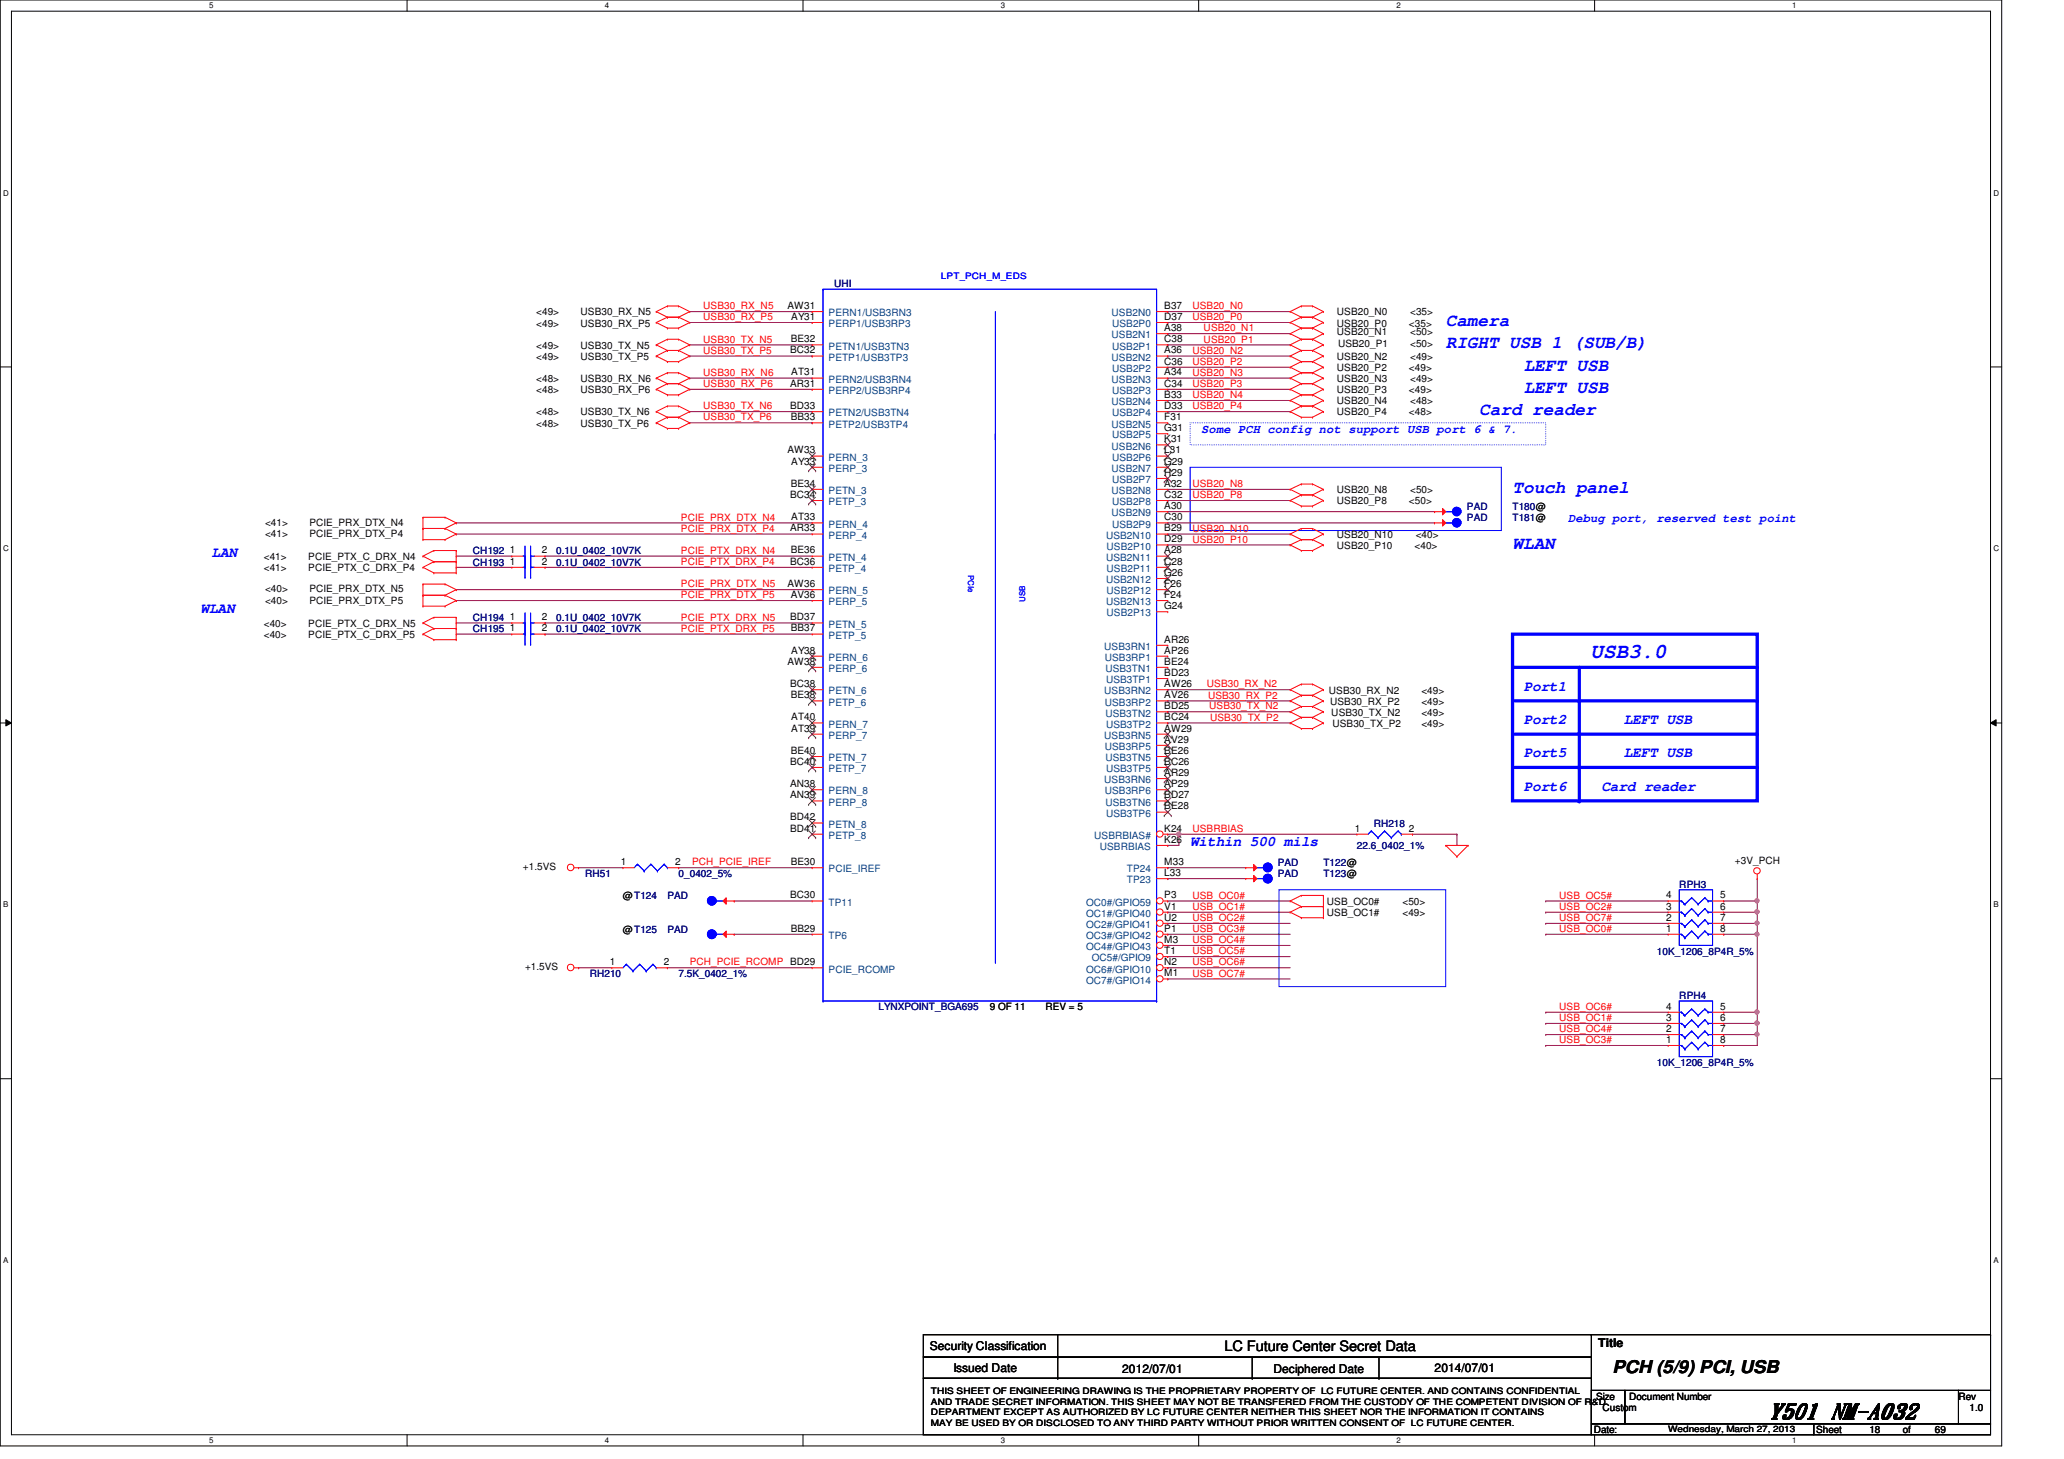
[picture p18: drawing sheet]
<svg xmlns="http://www.w3.org/2000/svg" width="297mm" height="210mm" viewBox="0 0 297 210" stroke-linecap="round" stroke-linejoin="round" font-family="sans-serif">
<defs><g id="words">
<text font-size="3" fill="#00f" x="228.9" y="94.6">USB3.0</text>
<text font-size="3" x="254.5" y="204">Y501 NM-A032</text>
<g font-size="2.5" fill="#00f">
<text x="208.1" y="46.9">Camera</text>
<text x="208.1" y="50.1">RIGHT USB 1 (SUB/B)</text>
<text x="219.3" y="53.3">LEFT USB</text>
<text x="212.9" y="59.7">Card reader</text>
<text x="219.3" y="56.5">LEFT USB</text>
<text x="217.7" y="71">Touch panel</text>
<text x="217.7" y="79">WLAN</text>
</g>
<text font-size="2.5" x="232.1" y="197.6">PCH (5/9) PCI, USB</text>
<g font-size="2.1" fill="#00f">
<text x="30.4" y="80.1">LAN</text>
<text x="28.9" y="88.1">WLAN</text>
<text x="219.3" y="99.4">Port1</text>
<text x="219.3" y="104.1">Port2</text>
<text x="233.7" y="104.1">LEFT USB</text>
<text x="219.3" y="109">Port5</text>
<text x="219.3" y="113.7">Port6</text>
<text x="230.5" y="113.7">Card reader</text>
<text x="233.7" y="109">LEFT USB</text>
<text x="171.3" y="121.8">Within 500 mils</text>
</g>
<text font-size="2.1" x="176.2" y="194.4">LC Future Center Secret Data</text>
<g font-size="1.7" fill="#00f">
<text x="172.9" y="62.3">Some PCH config not support USB port 6 &amp; 7.</text>
<text x="225.7" y="75.1">Debug port, reserved test point</text>
</g>
<g font-size="1.7">
<text x="133.8" y="194.3">Security Classification</text>
<text x="137.2" y="197.3">Issued Date</text>
<text x="161.5" y="197.5">2012/07/01</text>
<text x="183.3" y="197.5">Deciphered Date</text>
<text x="206.5" y="197.3">2014/07/01</text>
<text x="230" y="193.8">Title</text>
</g>
<g font-size="1.4" fill="#000080">
<text x="120.1" y="41.4">UHI</text>
<text x="211.1" y="75">PAD</text>
<text x="211.1" y="73.4">PAD</text>
<text x="217.7" y="75">T181@</text>
<text x="217.7" y="73.4">T180@</text>
<text x="68.1" y="79.8">CH192</text>
<text x="68.1" y="81.4">CH193</text>
<text x="80" y="79.8">0.1U_0402_10V7K</text>
<text x="80" y="81.4">0.1U_0402_10V7K</text>
<text x="68.1" y="89.4">CH194</text>
<text x="80" y="89.4">0.1U_0402_10V7K</text>
<text x="68.1" y="91">CH195</text>
<text x="80" y="91">0.1U_0402_10V7K</text>
<text x="197.7" y="119">RH218</text>
<text x="183.9" y="124.6">PAD</text>
<text x="190.5" y="124.6">T122@</text>
<text x="195.3" y="122.2">22.6_0402_1%</text>
<text x="84.2" y="126.2">RH51</text>
<text x="96.1" y="129.4">PAD</text>
<text x="97.7" y="126.2">0_0402_5%</text>
<text x="183.9" y="126.2">PAD</text>
<text x="190.5" y="126.2">T123@</text>
<text x="241.7" y="127.8">RPH3</text>
<text x="96.1" y="134.2">PAD</text>
<text x="238.5" y="137.4">10K_1206_8P4R_5%</text>
<text x="84.9" y="140.6">RH210</text>
<text x="97.7" y="140.6">7.5K_0402_1%</text>
<text x="241.7" y="143.8">RPH4</text>
<text x="126.4" y="145.4">LYNXPOINT_BGA695</text>
<text x="238.5" y="153.4">10K_1206_8P4R_5%</text>
</g>
<g font-size="1.4">
<text x="77.2" y="45.4">&lt;49&gt;</text>
<text x="77.2" y="47">&lt;49&gt;</text>
<text x="83.6" y="45.4">USB30_RX_N5</text>
<text x="83.6" y="47">USB30_RX_P5</text>
<text x="113.3" y="44.4">AW31</text>
<text x="113.9" y="46">AY31</text>
<text x="167.6" y="47.6">A38</text>
<text x="167.6" y="46">D37</text>
<text x="167.6" y="44.4">B37</text>
<text x="192.4" y="45.4">USB20_N0</text>
<text x="192.4" y="47">USB20_P0</text>
<text x="202.8" y="47">&lt;35&gt;</text>
<text x="202.9" y="45.4">&lt;35&gt;</text>
<text x="77.2" y="51.8">&lt;49&gt;</text>
<text x="77.2" y="50.2">&lt;49&gt;</text>
<text x="83.6" y="51.8">USB30_TX_P5</text>
<text x="83.6" y="50.2">USB30_TX_N5</text>
<text x="113.7" y="50.8">BC32</text>
<text x="113.8" y="49.2">BE32</text>
<text x="167.6" y="52.5">C36</text>
<text x="167.6" y="50.8">A36</text>
<text x="167.6" y="49.2">C38</text>
<text x="192.4" y="51.8">USB20_N2</text>
<text x="192.4" y="53.4">USB20_P2</text>
<text x="192.4" y="48.3">USB20_N1</text>
<text x="192.6" y="49.9">USB20_P1</text>
<text x="202.8" y="53.4">&lt;49&gt;</text>
<text x="202.9" y="51.8">&lt;49&gt;</text>
<text x="202.9" y="49.9">&lt;50&gt;</text>
<text x="202.9" y="48.3">&lt;50&gt;</text>
<text x="77.2" y="56.6">&lt;48&gt;</text>
<text x="77.2" y="55">&lt;48&gt;</text>
<text x="77.2" y="59.8">&lt;48&gt;</text>
<text x="83.6" y="56.6">USB30_RX_P6</text>
<text x="83.6" y="55">USB30_RX_N6</text>
<text x="83.6" y="59.8">USB30_TX_N6</text>
<text x="113.7" y="55.6">AR31</text>
<text x="113.7" y="58.8">BD33</text>
<text x="113.9" y="54">AT31</text>
<text x="167.6" y="58.8">D33</text>
<text x="167.6" y="57.2">B33</text>
<text x="167.6" y="55.6">C34</text>
<text x="167.6" y="54">A34</text>
<text x="192.4" y="56.6">USB20_P3</text>
<text x="192.4" y="55">USB20_N3</text>
<text x="192.4" y="59.8">USB20_P4</text>
<text x="192.4" y="58.2">USB20_N4</text>
<text x="202.8" y="56.6">&lt;49&gt;</text>
<text x="202.8" y="59.8">&lt;48&gt;</text>
<text x="202.9" y="55">&lt;49&gt;</text>
<text x="202.9" y="58.2">&lt;48&gt;</text>
<text x="77.2" y="61.4">&lt;48&gt;</text>
<text x="83.6" y="61.4">USB30_TX_P6</text>
<text x="113.3" y="65.2">AW33</text>
<text x="113.8" y="60.5">BB33</text>
<text x="167.6" y="65.2">L31</text>
<text x="167.6" y="63.6">K31</text>
<text x="167.6" y="62">G31</text>
<text x="167.6" y="60.5">F31</text>
<text x="113.7" y="71.6">BC34</text>
<text x="113.8" y="70">BE34</text>
<text x="113.9" y="66.8">AY33</text>
<text x="167.6" y="71.6">C32</text>
<text x="167.6" y="70">A32</text>
<text x="167.6" y="66.8">G29</text>
<text x="167.6" y="68.5">H29</text>
<text x="192.4" y="71">USB20_N8</text>
<text x="202.9" y="71">&lt;50&gt;</text>
<text x="38.1" y="75.6">&lt;41&gt;</text>
<text x="38.1" y="77.2">&lt;41&gt;</text>
<text x="44.5" y="75.6">PCIE_PRX_DTX_N4</text>
<text x="44.5" y="77.2">PCIE_PRX_DTX_P4</text>
<text x="113.7" y="76.5">AR33</text>
<text x="113.9" y="74.8">AT33</text>
<text x="167.6" y="74.8">C30</text>
<text x="167.6" y="76.5">B29</text>
<text x="167.6" y="73.2">A30</text>
<text x="192.4" y="77.4">USB20_N10</text>
<text x="192.4" y="72.6">USB20_P8</text>
<text x="202.8" y="72.6">&lt;50&gt;</text>
<text x="203.7" y="77.4">&lt;40&gt;</text>
<text x="38" y="80.6">&lt;41&gt;</text>
<text x="38" y="82.2">&lt;41&gt;</text>
<text x="44.4" y="80.6">PCIE_PTX_C_DRX_N4</text>
<text x="44.4" y="82.2">PCIE_PTX_C_DRX_P4</text>
<text x="73.4" y="79.6">1</text>
<text x="73.4" y="81.2">1</text>
<text x="78" y="79.6">2</text>
<text x="78" y="81.2">2</text>
<text x="113.7" y="81.2">BC36</text>
<text x="113.8" y="79.6">BE36</text>
<text x="167.6" y="82.8">G26</text>
<text x="167.6" y="81.2">C28</text>
<text x="167.6" y="79.6">A28</text>
<text x="167.6" y="78">D29</text>
<text x="192.4" y="79">USB20_P10</text>
<text x="203.6" y="79">&lt;40&gt;</text>
<text x="38.1" y="85.2">&lt;40&gt;</text>
<text x="38.1" y="86.8">&lt;40&gt;</text>
<text x="44.5" y="85.2">PCIE_PRX_DTX_N5</text>
<text x="44.5" y="86.8">PCIE_PRX_DTX_P5</text>
<text x="73.4" y="89.2">1</text>
<text x="78" y="89.2">2</text>
<text x="113.3" y="84.5">AW36</text>
<text x="113.7" y="89.2">BD37</text>
<text x="113.8" y="86">AV36</text>
<text x="167.6" y="86">F24</text>
<text x="167.6" y="87.6">G24</text>
<text x="167.6" y="84.5">F26</text>
<text x="38" y="90.2">&lt;40&gt;</text>
<text x="38" y="91.8">&lt;40&gt;</text>
<text x="44.4" y="90.2">PCIE_PTX_C_DRX_N5</text>
<text x="44.4" y="91.8">PCIE_PTX_C_DRX_P5</text>
<text x="73.4" y="90.8">1</text>
<text x="78" y="90.8">2</text>
<text x="113.3" y="95.6">AW38</text>
<text x="113.8" y="90.8">BB37</text>
<text x="113.9" y="94">AY38</text>
<text x="167.6" y="92.5">AR26</text>
<text x="167.6" y="94">AP26</text>
<text x="167.6" y="95.6">BE24</text>
<text x="113.7" y="98.8">BC38</text>
<text x="113.8" y="100.5">BE38</text>
<text x="167.6" y="97.2">BD23</text>
<text x="167.6" y="98.8">AW26</text>
<text x="167.6" y="100.5">AV26</text>
<text x="191.3" y="99.8">USB30_RX_N2</text>
<text x="191.4" y="101.4">USB30_RX_P2</text>
<text x="204.6" y="99.8">&lt;49&gt;</text>
<text x="204.6" y="101.4">&lt;49&gt;</text>
<text x="113.9" y="103.6">AT40</text>
<text x="113.9" y="105.2">AT39</text>
<text x="167.6" y="106.8">AV29</text>
<text x="167.6" y="105.2">AW29</text>
<text x="167.6" y="103.6">BC24</text>
<text x="167.6" y="102">BD25</text>
<text x="191.6" y="103">USB30_TX_N2</text>
<text x="191.8" y="104.6">USB30_TX_P2</text>
<text x="204.6" y="103">&lt;49&gt;</text>
<text x="204.6" y="104.6">&lt;49&gt;</text>
<text x="113.7" y="110">BC40</text>
<text x="113.7" y="113.2">AN38</text>
<text x="113.8" y="108.5">BE40</text>
<text x="167.6" y="113.2">AP29</text>
<text x="167.6" y="111.6">AR29</text>
<text x="167.6" y="110">BC26</text>
<text x="167.6" y="108.5">BE26</text>
<text x="113.7" y="119.6">BD41</text>
<text x="113.7" y="114.9">AN39</text>
<text x="113.7" y="118">BD42</text>
<text x="167.6" y="116.5">BE28</text>
<text x="167.6" y="114.9">BD27</text>
<text x="167.6" y="119.6">K24</text>
<text x="195" y="119.6">1</text>
<text x="202.8" y="119.6">2</text>
<text x="75.3" y="125.2">+1.5VS</text>
<text x="89.4" y="124.5">1</text>
<text x="97.2" y="124.5">2</text>
<text x="113.8" y="124.5">BE30</text>
<text x="167.6" y="121.2">K26</text>
<text x="167.6" y="124.5">M33</text>
<text x="249.7" y="124.2">+3V_PCH</text>
<text x="89.7" y="129.4">@T124</text>
<text x="113.7" y="129.2">BC30</text>
<text x="167.6" y="129.2">P3</text>
<text x="167.6" y="130.9">V1</text>
<text x="167.6" y="126">L33</text>
<text x="191" y="131.8">USB_OC1#</text>
<text x="191" y="130.2">USB_OC0#</text>
<text x="201.8" y="131.8">&lt;49&gt;</text>
<text x="201.8" y="130.2">&lt;50&gt;</text>
<text x="239.8" y="130.9">3</text>
<text x="239.8" y="129.2">4</text>
<text x="247.6" y="130.9">6</text>
<text x="247.6" y="129.2">5</text>
<text x="89.7" y="134.2">@T125</text>
<text x="113.8" y="134">BB29</text>
<text x="167.6" y="132.5">U2</text>
<text x="167.6" y="134">P1</text>
<text x="167.6" y="135.6">M3</text>
<text x="167.6" y="137.2">T1</text>
<text x="239.8" y="134">1</text>
<text x="239.8" y="132.5">2</text>
<text x="247.6" y="134">8</text>
<text x="247.6" y="132.5">7</text>
<text x="75.6" y="139.6">+1.5VS</text>
<text x="87.8" y="138.9">1</text>
<text x="95.5" y="138.9">2</text>
<text x="167.6" y="138.9">N2</text>
<text x="167.6" y="140.5">M1</text>
<text x="142.4" y="145.4">9 OF 11</text>
<text x="150.4" y="145.4">REV = 5</text>
<text x="239.8" y="148.5">2</text>
<text x="239.8" y="146.9">3</text>
<text x="239.8" y="145.2">4</text>
<text x="247.6" y="148.5">7</text>
<text x="247.6" y="146.9">6</text>
<text x="247.6" y="145.2">5</text>
<text x="239.8" y="150">1</text>
<text x="247.6" y="150">8</text>
<text x="229.7" y="201.4">Size</text>
<text x="230.6" y="203">Custom</text>
<text x="234.5" y="201.4">Document Number</text>
<text x="281.9" y="201.4">Rev</text>
<text x="283.5" y="203">1.0</text>
<text x="229.4" y="206.2">Date:</text>
<text x="261.4" y="206.2">Sheet</text>
<text x="269" y="206.2">18</text>
<text x="273.9" y="206.2">of</text>
<text x="278.5" y="206.2">69</text>
</g>
<g font-size="1.4" fill="#f00">
<text x="101.2" y="44.5">USB30_RX_N5</text>
<text x="101.2" y="46.1">USB30_RX_P5</text>
<text x="171.6" y="44.5">USB20_N0</text>
<text x="171.6" y="46.1">USB20_P0</text>
<text x="173.2" y="47.7">USB20_N1</text>
<text x="101.2" y="49.3">USB30_TX_N5</text>
<text x="101.2" y="50.9">USB30_TX_P5</text>
<text x="171.6" y="50.9">USB20_N2</text>
<text x="171.6" y="52.5">USB20_P2</text>
<text x="173.2" y="49.3">USB20_P1</text>
<text x="101.2" y="55.7">USB30_RX_P6</text>
<text x="101.2" y="54.1">USB30_RX_N6</text>
<text x="101.2" y="58.9">USB30_TX_N6</text>
<text x="171.6" y="55.7">USB20_P3</text>
<text x="171.6" y="54.1">USB20_N3</text>
<text x="171.6" y="58.9">USB20_P4</text>
<text x="171.6" y="57.3">USB20_N4</text>
<text x="101.2" y="60.5">USB30_TX_P6</text>
<text x="171.6" y="70.1">USB20_N8</text>
<text x="171.6" y="71.7">USB20_P8</text>
<text x="98" y="76.5">PCIE_PRX_DTX_P4</text>
<text x="98" y="74.9">PCIE_PRX_DTX_N4</text>
<text x="171.6" y="76.5">USB20_N10</text>
<text x="98" y="81.3">PCIE_PTX_DRX_P4</text>
<text x="98" y="79.7">PCIE_PTX_DRX_N4</text>
<text x="171.6" y="78.1">USB20_P10</text>
<text x="98" y="86.1">PCIE_PRX_DTX_P5</text>
<text x="98" y="84.5">PCIE_PRX_DTX_N5</text>
<text x="98" y="89.3">PCIE_PTX_DRX_N5</text>
<text x="98" y="90.9">PCIE_PTX_DRX_P5</text>
<text x="173.7" y="98.9">USB30_RX_N2</text>
<text x="173.9" y="100.5">USB30_RX_P2</text>
<text x="174" y="102.1">USB30_TX_N2</text>
<text x="174.2" y="103.7">USB30_TX_P2</text>
<text x="171.6" y="119.7">USBRBIAS</text>
<text x="99.6" y="124.5">PCH_PCIE_IREF</text>
<text x="171.6" y="130.9">USB_OC1#</text>
<text x="171.6" y="129.3">USB_OC0#</text>
<text x="224.4" y="129.3">USB_OC5#</text>
<text x="224.4" y="130.9">USB_OC2#</text>
<text x="171.6" y="135.7">USB_OC4#</text>
<text x="171.6" y="132.5">USB_OC2#</text>
<text x="171.6" y="137.3">USB_OC5#</text>
<text x="171.6" y="134.1">USB_OC3#</text>
<text x="224.4" y="134.1">USB_OC0#</text>
<text x="224.4" y="132.5">USB_OC7#</text>
<text x="99.3" y="138.9">PCH_PCIE_RCOMP BD29</text>
<text x="171.6" y="140.5">USB_OC7#</text>
<text x="171.6" y="138.9">USB_OC6#</text>
<text x="224.4" y="148.5">USB_OC4#</text>
<text x="224.4" y="146.9">USB_OC1#</text>
<text x="224.4" y="145.3">USB_OC6#</text>
<text x="224.4" y="150.1">USB_OC3#</text>
</g>
<g font-size="1.4" fill="#004080">
<text x="119.2" y="47.1">PERP1/USB3RP3</text>
<text x="119.2" y="45.5">PERN1/USB3RN3</text>
<text x="160" y="45.5">USB2N0</text>
<text x="160.1" y="47.1">USB2P0</text>
<text x="119.2" y="51.9">PETP1/USB3TP3</text>
<text x="119.2" y="50.3">PETN1/USB3TN3</text>
<text x="160" y="51.9">USB2N2</text>
<text x="160" y="48.7">USB2N1</text>
<text x="160.1" y="53.5">USB2P2</text>
<text x="160.1" y="50.3">USB2P1</text>
<text x="119.2" y="56.7">PERP2/USB3RP4</text>
<text x="119.2" y="59.9">PETN2/USB3TN4</text>
<text x="119.2" y="55.1">PERN2/USB3RN4</text>
<text x="160" y="58.3">USB2N4</text>
<text x="160" y="55.1">USB2N3</text>
<text x="160.1" y="59.9">USB2P4</text>
<text x="160.1" y="56.7">USB2P3</text>
<text x="119.2" y="61.5">PETP2/USB3TP4</text>
<text x="160" y="64.7">USB2N6</text>
<text x="160" y="61.5">USB2N5</text>
<text x="160.1" y="63.1">USB2P5</text>
<text x="119.2" y="66.3">PERN_3</text>
<text x="119.2" y="67.9">PERP_3</text>
<text x="119.2" y="71.1">PETN_3</text>
<text x="160" y="71.1">USB2N8</text>
<text x="160" y="67.9">USB2N7</text>
<text x="160.1" y="69.5">USB2P7</text>
<text x="160.1" y="66.3">USB2P6</text>
<text x="119.2" y="72.7">PETP_3</text>
<text x="119.2" y="75.9">PERN_4</text>
<text x="119.2" y="77.5">PERP_4</text>
<text x="159.2" y="77.5">USB2N10</text>
<text x="160" y="74.3">USB2N9</text>
<text x="160.1" y="75.9">USB2P9</text>
<text x="160.1" y="72.7">USB2P8</text>
<text x="119.2" y="80.7">PETN_4</text>
<text x="119.2" y="82.3">PETP_4</text>
<text x="159.2" y="83.9">USB2N12</text>
<text x="159.2" y="80.7">USB2N11</text>
<text x="159.3" y="82.3">USB2P11</text>
<text x="159.3" y="79.1">USB2P10</text>
<text x="119.2" y="85.5">PERN_5</text>
<text x="119.2" y="87.1">PERP_5</text>
<text x="159.2" y="87.1">USB2N13</text>
<text x="159.3" y="88.7">USB2P13</text>
<text x="159.3" y="85.5">USB2P12</text>
<text x="119.2" y="90.3">PETN_5</text>
<text x="119.2" y="91.9">PETP_5</text>
<text x="119.2" y="95.1">PERN_6</text>
<text x="158.9" y="93.5">USB3RN1</text>
<text x="159" y="95.1">USB3RP1</text>
<text x="119.2" y="96.7">PERP_6</text>
<text x="119.2" y="99.9">PETN_6</text>
<text x="119.2" y="101.5">PETP_6</text>
<text x="158.9" y="99.9">USB3RN2</text>
<text x="159" y="101.5">USB3RP2</text>
<text x="159.1" y="96.7">USB3TN1</text>
<text x="159.2" y="98.3">USB3TP1</text>
<text x="119.2" y="104.7">PERN_7</text>
<text x="119.2" y="106.3">PERP_7</text>
<text x="158.9" y="106.3">USB3RN5</text>
<text x="159" y="107.9">USB3RP5</text>
<text x="159.1" y="103.1">USB3TN2</text>
<text x="159.2" y="104.7">USB3TP2</text>
<text x="119.2" y="109.5">PETN_7</text>
<text x="119.2" y="111.1">PETP_7</text>
<text x="158.9" y="112.7">USB3RN6</text>
<text x="159.1" y="109.5">USB3TN5</text>
<text x="159.2" y="111.1">USB3TP5</text>
<text x="119.2" y="114.3">PERN_8</text>
<text x="119.2" y="115.9">PERP_8</text>
<text x="119.2" y="119.1">PETN_8</text>
<text x="159" y="114.3">USB3RP6</text>
<text x="159.1" y="115.9">USB3TN6</text>
<text x="159.2" y="117.5">USB3TP6</text>
<text x="119.2" y="120.7">PETP_8</text>
<text x="119.2" y="125.5">PCIE_IREF</text>
<text x="157.5" y="120.7">USBRBIAS#</text>
<text x="158.3" y="122.3">USBRBIAS</text>
<text x="162.2" y="125.5">TP24</text>
<text x="119.2" y="130.3">TP11</text>
<text x="156.3" y="130.3">OC0#/GPIO59</text>
<text x="156.3" y="131.9">OC1#/GPIO40</text>
<text x="162.2" y="127.1">TP23</text>
<text x="119.2" y="135.1">TP6</text>
<text x="156.3" y="133.5">OC2#/GPIO41</text>
<text x="156.3" y="135.1">OC3#/GPIO42</text>
<text x="156.3" y="136.7">OC4#/GPIO43</text>
<text x="119.2" y="139.9">PCIE_RCOMP</text>
<text x="156.3" y="139.9">OC6#/GPIO10</text>
<text x="156.3" y="141.5">OC7#/GPIO14</text>
<text x="157.1" y="138.3">OC5#/GPIO9</text>
</g>
<text font-size="1.3" fill="#00f" x="135.4" y="40.1">LPT_PCH_M_EDS</text>
<g font-size="1.3">
<text x="134" y="200.6">THIS SHEET OF ENGINEERING DRAWING IS THE PROPRIETARY PROPERTY OF LC FUTURE CENTER. AND CONTAINS CONFIDENTIAL</text>
<text x="134" y="202.1">AND TRADE SECRET INFORMATION. THIS SHEET MAY NOT BE TRANSFERED FROM THE CUSTODY OF THE COMPETENT DIVISION OF R&amp;D</text>
<text x="134" y="203.6">DEPARTMENT EXCEPT AS AUTHORIZED BY LC FUTURE CENTER NEITHER THIS SHEET NOR THE INFORMATION IT CONTAINS</text>
<text x="134" y="205.1">MAY BE USED BY OR DISCLOSED TO ANY THIRD PARTY WITHOUT PRIOR WRITTEN CONSENT OF LC FUTURE CENTER.</text>
<text x="240.1" y="206">Wednesday, March 27, 2013</text>
</g>
<g font-size="1.1">
<text x="30.1" y="1.1">5</text>
<text x="87" y="1.1">4</text>
<text x="144" y="1.1">3</text>
<text x="201" y="1.1">2</text>
<text x="257.9" y="1.1">1</text>
<text x=".5" y="28.2">D</text>
<text x="286.9" y="28.2">D</text>
<text x=".5" y="79.3">C</text>
<text x="286.9" y="79.3">C</text>
<text x=".5" y="130.6">B</text>
<text x="286.9" y="130.6">B</text>
<text x=".5" y="181.7">A</text>
<text x="286.9" y="181.7">A</text>
<text x="30.1" y="207.6">5</text>
<text x="87" y="207.6">4</text>
<text x="144" y="207.6">3</text>
<text x="201" y="207.6">2</text>
<text x="257.9" y="207.6">1</text>
</g>
<g font-size="1.1" fill="#00f">
<text x="139.3" y="82.7" transform="rotate(90 139.3 82.7)">PCIe</text>
<text x="147.5" y="86.6" transform="rotate(-90 147.5 86.6)">USB</text>
</g>
</g></defs>
<path d="M0 0h288.1v208h-288.1zM1.6 1.6h284.9v204.8h-284.9z" fill="none" stroke="#000" stroke-width=".14"/>
<g fill="#fff">
<path d="M30.1 .2h.6v1.2h-.6z"/>
<path d="M30.1 206.6h.6v1.2h-.6z"/>
</g>
<path d="M58.6 0v1.6M58.6 206.4v1.6" fill="none" stroke="#000" stroke-width=".14"/>
<g fill="#fff">
<path d="M87 .2h.6v1.2h-.6z"/>
<path d="M87 206.6h.6v1.2h-.6z"/>
</g>
<path d="M115.6 0v1.6M115.6 206.4v1.6" fill="none" stroke="#000" stroke-width=".14"/>
<g fill="#fff">
<path d="M144 .2h.6v1.2h-.6z"/>
<path d="M144 206.6h.6v1.2h-.6z"/>
</g>
<path d="M172.5 0v1.6M172.5 206.4v1.6" fill="none" stroke="#000" stroke-width=".14"/>
<g fill="#fff">
<path d="M201 .2h.5v1.2h-.5z"/>
<path d="M201 206.6h.5v1.2h-.5z"/>
</g>
<path d="M229.5 0v1.6M229.5 206.4v1.6" fill="none" stroke="#000" stroke-width=".14"/>
<g fill="#fff">
<path d="M257.9 .2h.6v1.2h-.6z"/>
<path d="M257.9 206.6h.6v1.2h-.6z"/>
<path d="M.5 27.2h.7v1.2h-.7z"/>
<path d="M286.9 27.2h.8v1.2h-.8z"/>
<path d="M.5 78.4h.7v1.1h-.7z"/>
<path d="M286.9 78.4h.8v1.1h-.8z"/>
</g>
<path d="M0 52.8h1.6M286.5 52.8h1.6" fill="none" stroke="#000" stroke-width=".14"/>
<g fill="#fff">
<path d="M.5 129.6h.7v1.2h-.7z"/>
<path d="M286.9 129.6h.7v1.2h-.7z"/>
</g>
<path d="M0 104h1.6M.8 103.5l.8 .5-.8 .4zM286.5 104l.8-.5v.9zM286.5 104h1.6" fill="none" stroke="#000" stroke-width=".14"/>
<path d="M.8 103.5l.8 .5-.8 .4zM286.5 104l.8-.5v.9z" fill="#000"/>
<g fill="#fff">
<path d="M.5 180.8h.7v1.1h-.7z"/>
<path d="M286.9 180.8h.7v1.1h-.7z"/>
</g>
<path d="M0 155.2h1.6M286.5 155.2h1.6" fill="none" stroke="#000" stroke-width=".14"/>
<path d="M171.3 60.8h51.2v3.2h-51.2z" fill="none" stroke="#00f" stroke-width=".14" stroke-dasharray="0 .3"/>
<path d="M217.7 91.2h35.2v24h-35.2zM217.7 100.8h35.2" fill="none" stroke="#00f" stroke-width=".47"/>
<circle cx="252.9" cy="100.8" r=".23" fill="#00f"/>
<path d="M217.7 105.6h35.2" fill="none" stroke="#00f" stroke-width=".47"/>
<circle cx="252.9" cy="105.6" r=".23" fill="#00f"/>
<path d="M217.7 110.4h35.2" fill="none" stroke="#00f" stroke-width=".47"/>
<circle cx="252.9" cy="110.4" r=".23" fill="#00f"/>
<path d="M227.3 96v19.2" fill="none" stroke="#00f" stroke-width=".47"/>
<circle cx="227.3" cy="115.2" r=".23" fill="#00f"/>
<path d="M217.7 96h35.2" fill="none" stroke="#00f" stroke-width=".47"/>
<circle cx="252.9" cy="96" r=".23" fill="#00f"/>
<path d="M171.3 67.2h44.8v9.1h-44.8zM184.1 128h24v13.9h-24z" fill="none" stroke="#00f" stroke-width=".14"/>
<g fill="none" stroke="#800040" stroke-width=".14">
<path d="M168.1 99.2h.1M168.1 99.2h17.6M168.1 102.4h.1M168.1 100.8h.1M168.1 104h.1M168.1 102.4h17.6M168.1 100.8h17.6M168.1 104h17.6M168.1 120h.1M168.1 121.6h.1M168.1 120h27.2M169.7 120h.1"/>
<path d="M169.7 120v1.6h-1.6M203.3 120h.1M203.3 120h6.4"/>
</g>
<circle cx="169.7" cy="120" r=".31" fill="#f0f"/>
<circle cx="169.7" cy="120" r=".31" fill="none" stroke="#f0f" stroke-width=".14"/>
<g fill="none" stroke="#800040" stroke-width=".14">
<path d="M168.1 124.8h.1M168.1 126.4h.1M168.1 124.8h11.2M168.1 126.4h11.2M209.7 120h.1M209.7 120v1.6M222.5 129.6h.1M222.5 131.2h.1M222.5 129.6h17.6M222.5 131.2h17.6M222.5 148.8h.1M222.5 148.8h17.6"/>
<path d="M252.9 148.8h.1M252.9 148.8v1.6"/>
</g>
<circle cx="252.9" cy="148.8" r=".3" fill="#f0f"/>
<circle cx="252.9" cy="148.8" r=".3" fill="none" stroke="#f0f" stroke-width=".14"/>
<path d="M252.9 126.4h.1M252.9 129.6h.1M252.9 126.4v4.8M248.1 150.4h.1M248.1 148.8h.1M248.1 145.6h.1M248.1 147.2h.1M248.1 150.4h4.8M248.1 148.8h4.8M248.1 145.6h4.8M248.1 147.2h4.8" fill="none" stroke="#800040" stroke-width=".14"/>
<circle cx="252.9" cy="131.2" r=".3" fill="#f0f"/>
<circle cx="252.9" cy="131.2" r=".3" fill="none" stroke="#f0f" stroke-width=".14"/>
<circle cx="252.8" cy="129.6" r=".31" fill="#f0f"/>
<circle cx="252.8" cy="129.6" r=".31" fill="none" stroke="#f0f" stroke-width=".14"/>
<path d="M248.1 132.8h.1M252.9 131.2h.1M252.9 131.2v1.6h-4.8" fill="none" stroke="#800040" stroke-width=".14"/>
<circle cx="252.9" cy="131.2" r=".3" fill="#f0f"/>
<circle cx="252.9" cy="131.2" r=".3" fill="none" stroke="#f0f" stroke-width=".14"/>
<path d="M252.9 134.4h.1M252.9 134.4v11.2" fill="none" stroke="#800040" stroke-width=".14"/>
<circle cx="252.9" cy="134.4" r=".3" fill="#f0f"/>
<circle cx="252.9" cy="134.4" r=".3" fill="none" stroke="#f0f" stroke-width=".14"/>
<path d="M252.9 145.6h.1M252.9 145.6v1.6" fill="none" stroke="#800040" stroke-width=".14"/>
<circle cx="252.9" cy="147.2" r=".3" fill="#f0f"/>
<circle cx="252.9" cy="147.2" r=".3" fill="none" stroke="#f0f" stroke-width=".14"/>
<circle cx="252.8" cy="145.6" r=".31" fill="#f0f"/>
<circle cx="252.8" cy="145.6" r=".31" fill="none" stroke="#f0f" stroke-width=".14"/>
<path d="M248.1 131.2h.1M248.1 129.6h.1M248.1 134.4h.1M248.1 131.2h4.8M248.1 129.6h4.8M252.9 132.8h.1M252.9 132.8v1.6h-4.8" fill="none" stroke="#800040" stroke-width=".14"/>
<circle cx="252.9" cy="132.8" r=".3" fill="#f0f"/>
<circle cx="252.9" cy="132.8" r=".3" fill="none" stroke="#f0f" stroke-width=".14"/>
<path d="M252.9 147.2h.1M252.9 147.2v1.6" fill="none" stroke="#800040" stroke-width=".14"/>
<circle cx="252.9" cy="147.2" r=".3" fill="#f0f"/>
<circle cx="252.9" cy="147.2" r=".3" fill="none" stroke="#f0f" stroke-width=".14"/>
<g fill="none" stroke="#800040" stroke-width=".14">
<path d="M99.3 44.8h17.6M99.3 46.4h17.6M99.3 51.2h17.6M99.3 56h17.6M99.3 54.4h17.6M99.3 49.6h17.6M99.3 59.2h17.6M116.9 44.8h.1M116.9 46.4h.1M116.9 49.6h.1M116.9 51.2h.1M116.9 56h.1"/>
<path d="M116.9 54.4h.1M116.9 59.2h.1M168.1 44.8h.1M168.1 46.4h.1M168.1 51.2h.1M168.1 52.8h.1M168.1 56h.1M168.1 54.4h.1M168.1 48h.1M168.1 49.6h.1M168.1 59.2h.1M168.1 57.6h.1"/>
<path d="M168.1 44.8h17.6M168.1 46.4h17.6M168.1 51.2h17.6M168.1 52.8h17.6M168.1 56h17.6M168.1 54.4h17.6M168.1 48h17.6M168.1 49.6h17.6M168.1 59.2h17.6M168.1 57.6h17.6M65.7 76.8h.1M65.7 75.2h.1"/>
<path d="M65.7 76.8h51.2M65.7 75.2h51.2M99.3 60.8h17.6M116.9 60.8h.1M168.1 78.4h.1M168.1 76.8h.1M168.1 70.4h.1M168.1 72h.1M168.1 78.4h17.6M168.1 76.8h17.6M168.1 70.4h17.6M168.1 72h17.6"/>
<path d="M168.1 73.6h38.4M168.1 75.2h38.4M206.5 73.6h.1M206.5 75.2h.1M65.7 81.6h.1M65.7 80h.1M65.7 86.4h.1M65.7 84.8h.1M65.7 91.2h.1M65.7 89.6h.1M65.7 81.6h8M65.7 80h8"/>
<path d="M65.7 86.4h51.2M65.7 84.8h51.2M65.7 89.6h8M65.7 91.2h8M78.4 81.6h.1M78.4 80h.1M78.4 89.6h.1M78.4 91.2h.1M78.4 81.6h38.5M78.4 80h38.5M78.4 89.6h38.5M78.4 91.2h38.5"/>
<path d="M83.3 139.2h.1M83.3 124.8h.1M83.3 139.2h4.7M83.3 124.8h6.4M96.1 139.2h.1M96.1 139.2h20.8M97.7 124.8h.1M97.7 124.8h19.2M105.7 129.6h.1M105.7 134.4h.1M105.7 134.4h11.2M105.7 129.6h11.2"/>
<path d="M168.1 136h.1M168.1 132.8h.1M168.1 137.6h.1M168.1 139.2h.1M168.1 134.4h.1M168.1 131.2h.1M168.1 129.6h.1M168.1 134.4h17.6M168.1 132.8h17.6M168.1 136h17.6M168.1 137.6h17.6M168.1 139.2h17.6"/>
<path d="M168.1 131.2h17.6M168.1 129.6h17.6M222.5 134.4h.1M222.5 132.8h.1M222.5 134.4h17.6M222.5 132.8h17.6M168.1 140.8h.1M168.1 140.8h17.6M222.5 150.4h.1M222.5 147.2h.1M222.5 145.6h.1M222.5 150.4h17.6"/>
<path d="M222.5 147.2h17.6M222.5 145.6h17.6"/>
</g>
<g fill="none" stroke="#f00" stroke-width=".14">
<path d="M94.4 44.8h.1M94.4 46.4h.1M94.4 51.2h.1M94.4 49.6h.1M94.4 56h.1M94.4 54.4h.1M94.4 59.2h.1M94.4 44.8l1.7 .8M94.4 46.4l1.7 .8M94.4 51.2l1.7 .8M94.4 49.6l1.7 .8M94.4 56l1.7 .8"/>
<path d="M94.4 54.4l1.7 .8M94.4 59.2l1.7 .8M96.1 44h.1M96.1 45.6h.1M96.1 47.2h.1M96.1 50.4h.1M96.1 52h.1M96.1 48.8h.1M96.1 55.2h.1M96.1 56.8h.1M96.1 53.6h.1M96.1 58.4h.1"/>
<path d="M96.1 44h1.6M96.1 45.6h1.6M96.1 47.2h1.6M96.1 50.4h1.6M96.1 52h1.6M96.1 53.6h1.6M96.1 55.2h1.6M96.1 56.8h1.6M96.1 48.8h1.6M96.1 58.4h1.6M96.1 44l-1.7 .8M96.1 45.6l-1.7 .8"/>
<path d="M96.1 50.4l-1.7 .8M96.1 48.8l-1.7 .8M96.1 55.2l-1.7 .8M96.1 53.6l-1.7 .8M96.1 58.4l-1.7 .8M97.7 44h.1M97.7 45.6h.1M97.7 47.2h.1M97.7 50.4h.1M97.7 52h.1M97.7 48.8h.1M97.7 55.2h.1"/>
<path d="M97.7 56.8h.1M97.7 53.6h.1M97.7 58.4h.1M97.7 55.2l1.6 .8M97.7 44l1.6 .8M97.7 45.6l1.6 .8M97.7 50.4l1.6 .8M97.7 48.8l1.6 .8M97.7 53.6l1.6 .8M97.7 58.4l1.6 .8M99.3 44.8h.1M99.3 46.4h.1"/>
<path d="M99.3 51.2h.1M99.3 49.6h.1M99.3 56h.1M99.3 54.4h.1M99.3 59.2h.1M99.3 44.8l-1.6 .8M99.3 46.4l-1.6 .8M99.3 51.2l-1.6 .8M99.3 49.6l-1.6 .8M99.3 56l-1.6 .8M99.3 54.4l-1.6 .8M99.3 59.2l-1.6 .8"/>
<path d="M185.7 44.8h.1M185.7 46.4h.1M185.7 51.2h.1M185.7 52.8h.1M185.7 56h.1M185.7 54.4h.1M185.7 49.6h.1M185.7 48h.1M185.7 59.2h.1M185.7 57.6h.1M185.7 44.8l1.6 .8M185.7 46.4l1.6 .8"/>
<path d="M185.7 51.2l1.6 .8M185.7 52.8l1.6 .8M185.7 56l1.6 .8M185.7 54.4l1.6 .8M185.7 49.6l1.6 .8M185.7 48l1.6 .8M185.7 59.2l1.6 .8M185.7 57.6l1.6 .8M187.3 44h.1M187.3 45.6h.1M187.3 47.2h.1M187.3 50.4h.1"/>
<path d="M187.3 52h.1M187.3 53.6h.1M187.3 55.2h.1M187.3 56.8h.1M187.3 48.8h.1M187.3 58.4h.1M187.3 44l-1.6 .8M187.3 44h1.6M187.3 45.6h1.6M187.3 45.6l-1.6 .8M187.3 47.2h1.6M187.3 50.4l-1.6 .8"/>
<path d="M187.3 50.4h1.6M187.3 52h1.6M187.3 52l-1.6 .8M187.3 53.6h1.6M187.3 55.2l-1.6 .8M187.3 55.2h1.6M187.3 56.8h1.6M187.3 53.6l-1.6 .8M187.3 48.8l-1.6 .8M187.3 48.8h1.6M187.3 47.2l-1.6 .8M187.3 58.4l-1.6 .8"/>
<path d="M187.3 58.4h1.6M187.3 56.8l-1.6 .8M188.9 44h.1M188.9 45.6h.1M188.9 47.2h.1M188.9 50.4h.1M188.9 52h.1M188.9 53.6h.1M188.9 55.2h.1M188.9 56.8h.1M188.9 48.8h.1M188.9 58.4h.1"/>
<path d="M188.9 44l1.6 .8M188.9 45.6l1.6 .8M188.9 50.4l1.6 .8M188.9 52l1.6 .8M188.9 55.2l1.6 .8M188.9 53.6l1.6 .8M188.9 48.8l1.6 .8M188.9 47.2l1.6 .8M188.9 58.4l1.6 .8M188.9 56.8l1.6 .8M190.5 44.8h.1M190.5 46.4h.1"/>
<path d="M190.5 51.2h.1M190.5 52.8h.1M190.5 56h.1M190.5 54.4h.1M190.5 49.6h.1M190.5 48h.1M190.5 59.2h.1M190.5 57.6h.1M190.5 44.8l-1.6 .8M190.5 46.4l-1.6 .8M190.5 51.2l-1.6 .8M190.5 52.8l-1.6 .8"/>
<path d="M190.5 56l-1.6 .8M190.5 54.4l-1.6 .8M190.5 49.6l-1.6 .8M190.5 48l-1.6 .8M190.5 59.2l-1.6 .8M190.5 57.6l-1.6 .8M60.9 76h.1M60.9 74.4h.1M60.9 77.6h.1M60.9 76h3.1M60.9 77.6h3.1M60.9 74.4h3.1"/>
<path d="M60.9 74.4v3.2M62.4 79.2h.1M62.4 79.2h3.3M62.4 79.2l-1.5 .8M64 74.4h.1M64 76h.1M64 77.6h.1M64 74.4l1.7 .8M64 76l1.7 .8M65.7 75.2h.1M65.7 79.2h.1M65.7 76.8h.1"/>
<path d="M65.7 75.2l-1.7 .8M65.7 79.2v3.2M65.7 76.8l-1.7 .8M94.4 60.8h.1M94.4 60.8l1.7 .8M96.1 60h.1M96.1 61.6h.1M96.1 60h1.6M96.1 60l-1.7 .8M96.1 61.6h1.6M97.7 60h.1M97.7 61.6h.1"/>
<path d="M97.7 60l1.6 .8M99.3 60.8h.1M99.3 60.8l-1.6 .8M185.7 76.8h.1M185.7 78.4h.1M185.7 72h.1M185.7 70.4h.1M185.7 76.8l1.6 .8M185.7 78.4l1.6 .8M185.7 72l1.6 .8M185.7 70.4l1.6 .8M187.3 76h.1"/>
<path d="M187.3 77.6h.1M187.3 79.2h.1M187.3 60h.1M187.3 71.2h.1M187.3 72.8h.1M187.3 69.6h.1M187.3 76l-1.6 .8M187.3 76h1.6M187.3 77.6h1.6M187.3 77.6l-1.6 .8M187.3 79.2h1.6M187.3 60h1.6"/>
<path d="M187.3 71.2l-1.6 .8M187.3 71.2h1.6M187.3 72.8h1.6M187.3 69.6l-1.6 .8M187.3 69.6h1.6M188.9 76h.1M188.9 77.6h.1M188.9 79.2h.1M188.9 60h.1M188.9 71.2h.1M188.9 72.8h.1M188.9 69.6h.1"/>
<path d="M188.9 76l1.6 .8M188.9 77.6l1.6 .8M188.9 71.2l1.6 .8M188.9 69.6l1.6 .8M190.5 76.8h.1M190.5 78.4h.1M190.5 72h.1M190.5 70.4h.1M190.5 76.8l-1.6 .8M190.5 78.4l-1.6 .8M190.5 72l-1.6 .8M190.5 70.4l-1.6 .8"/>
<path d="M60.9 80h.1M60.9 81.6h.1M60.9 85.6h.1M60.9 84h.1M60.9 87.2h.1M60.9 89.6h.1M60.9 91.2h.1M60.9 84v3.2M60.9 80l1.5 .8M60.9 81.6l1.5 .8M60.9 84h3.1M60.9 85.6h3.1"/>
<path d="M60.9 87.2h3.1M60.9 89.6l1.5 .8M60.9 91.2l1.5 .8M62.4 80.8h.1M62.4 82.4h.1M62.4 88.8h.1M62.4 90.4h.1M62.4 92h.1M62.4 80.8h3.3M62.4 80.8l-1.5 .8M62.4 82.4h3.3M62.4 88.8l-1.5 .8"/>
<path d="M62.4 88.8h3.3M62.4 90.4h3.3M62.4 90.4l-1.5 .8M62.4 92h3.3M64 84h.1M64 85.6h.1M64 87.2h.1M64 84l1.7 .8M64 85.6l1.7 .8M65.7 80.8h.1M65.7 82.4h.1M65.7 84.8h.1"/>
<path d="M65.7 86.4h.1M65.7 88.8h.1M65.7 90.4h.1M65.7 92h.1M65.7 88.8v3.2M65.7 84.8l-1.7 .8M65.7 86.4l-1.7 .8M73.7 80h.1M73.7 80h1.6M76.9 80h1.5M78.4 80h.1M185.7 99.2h.1"/>
<path d="M185.7 99.2l1.6 .8M187.3 98.4h.1M187.3 98.4l-1.6 .8M187.3 98.4h1.6M188.9 98.4h.1M188.9 98.4l1.6 .8M190.5 99.2h.1M190.5 99.2l-1.6 .8M185.7 100.8h.1M185.7 102.4h.1M185.7 104h.1M185.7 100.8l1.6 .8"/>
<path d="M185.7 102.4l1.6 .8M185.7 104l1.6 .8M187.3 100h.1M187.3 101.6h.1M187.3 103.2h.1M187.3 104.8h.1M187.3 100h1.6M187.3 100l-1.6 .8M187.3 101.6h1.6M187.3 101.6l-1.6 .8M187.3 103.2h1.6M187.3 103.2l-1.6 .8"/>
<path d="M187.3 104.8h1.6M188.9 100h.1M188.9 101.6h.1M188.9 103.2h.1M188.9 104.8h.1M188.9 100l1.6 .8M188.9 101.6l1.6 .8M188.9 103.2l1.6 .8M190.5 100.8h.1M190.5 102.4h.1M190.5 104h.1M190.5 100.8l-1.6 .8"/>
<path d="M190.5 102.4l-1.6 .8M190.5 104l-1.6 .8M82.6 124.8h.7M82.6 139.2h.7M83.3 124.8h.1M83.3 139.2h.1M185.7 131.2h.1M185.7 129.6h.1M185.7 131.2l1.6 .8M185.7 129.6l1.6 .8M187.3 132h.1M187.3 130.4h.1"/>
<path d="M187.3 128.8h.1M187.3 132h3.2M187.3 130.4l-1.6 .8M187.3 130.4h3.2M187.3 128.8l-1.6 .8M187.3 128.8h3.2M190.5 130.4h.1M190.5 132h.1M190.5 128.8h.1M190.5 128.8v3.2M208.1 121.6h.1M208.1 121.6h3.2"/>
<path d="M208.1 121.6l1.6 1.6M209.7 123.2h.1M211.3 121.6h.1M211.3 121.6l-1.6 1.6M240.1 134.4h.1M240.1 132.8h.1M240.1 131.2h.1M240.1 129.6h.1M240.1 134.4h1.6M240.1 132.8h1.6M240.1 131.2h1.6M240.1 129.6h1.6"/>
<path d="M246.5 134.4h1.6M246.5 132.8h1.6M246.5 131.2h1.6M246.5 129.6h1.6M248.1 134.4h.1M248.1 132.8h.1M248.1 131.2h.1M248.1 129.6h.1M252.9 126.4h.1M252.9 125.8v.6M240.1 150.4h.1M240.1 148.8h.1"/>
<path d="M240.1 147.2h.1M240.1 145.6h.1M240.1 150.4h1.6M240.1 148.8h1.6M240.1 147.2h1.6M240.1 145.6h1.6M246.5 150.4h1.6M246.5 148.8h1.6M246.5 147.2h1.6M246.5 145.6h1.6M248.1 150.4h.1M248.1 148.8h.1"/>
<path d="M248.1 147.2h.1M248.1 145.6h.1"/>
<circle cx="82.1" cy="139.2" r=".47"/>
<circle cx="82.1" cy="124.8" r=".47"/>
<circle cx="252.9" cy="125.3" r=".46"/>
</g>
<g fill="none" stroke="#000" stroke-width=".14">
<path d="M132.9 192h96.1v3.2h-96.1zM132.9 195.2h96.1v3.1h-96.1zM132.9 198.3h96.1v8.1h-96.1zM152.2 195.2h.1M152.2 198.3h.1M152.2 192v6.3M180.2 198.3h.1M180.2 195.2v3.1M198.5 198.3h.1M198.5 195.2v3.1M228.9 192h57.6M286.5 192h.1"/>
<path d="M286.5 192v8M229 200h4.8v4.9h-4.8zM229 204.9h32v1.5h-32zM233.8 200h48.1v4.9h-48.1zM261 204.9h25.5v1.5h-25.5zM281.9 200h4.6v4.9h-4.6z"/>
</g>
<g fill="none" stroke="#00f" stroke-width=".14">
<path d="M75.6 78.6v2.8M76.4 78.6v2.8M75.3 80h.3M75.6 80h.1M75.6 81.4h.1M76.4 81.4h.1M76.4 80h.1M76.4 80h.5M241.7 128h4.8v8h-4.8zM241.7 134.4h.3M241.7 132.8h.3M241.7 131.2h.3"/>
<path d="M241.7 129.6h.3M242 134.4h.1M242 132.8h.1M242 131.2h.1M242 129.6h.1M242 132.8l.5 .5M242 131.2l.5 .5M242 134.4l.5 .5M242 129.6l.3 .4M242.3 130h.1M242.3 134.7l.2 .2M242.3 130l.2 .1"/>
<path d="M242.5 134.9h.1M242.5 133.3h.1M242.5 131.7h.1M242.5 130.1h.1M243.5 133.9h.1M243.5 132.3h.1M243.5 130.7h.1M243.5 129.2h.1M243.5 133.9l-1 1M243.5 133.9l.9 1M243.5 132.3l-1 1M243.5 132.3l.9 1"/>
<path d="M243.5 130.7l-1 1M243.5 130.7l.9 1M243.5 129.2l-1 .9M243.5 129.2l.9 .9M244.4 134.9h.1M244.4 133.3h.1M244.4 131.7h.1M244.4 130.1h.1M245.4 133.9h.1M245.4 132.3h.1M245.4 130.7h.1M245.4 129.2h.1"/>
<path d="M245.4 133.9l-1 1M245.4 132.3l-1 1M245.4 130.7l-1 1M245.4 129.2l-1 .9M245.4 129.2l.4 .4M245.4 133.9l.4 .5M245.4 132.3l.4 .5M245.4 130.7l.4 .5M245.8 129.6h.1M245.8 134.4h.1M245.8 132.8h.1M245.8 131.2h.1"/>
<path d="M245.8 134.4h.7M245.8 132.8h.7M245.8 131.2h.7M245.8 129.6h.7M246.5 129.6h.1M246.5 134.4h.1M246.5 131.2h.1M241.7 144h4.8v8h-4.8zM241.7 150.4h.3M241.7 148.8h.3M241.7 147.2h.3M241.7 145.6h.3"/>
<path d="M242 150.4h.1M242 148.8h.1M242 147.2h.1M242 145.6h.1M242 148.8l.5 .5M242 147.2l.5 .5M242 150.4l.5 .5M242 145.6l.3 .4M242.3 146h.1M242.3 150.7l.2 .2M242.3 146l.2 .1M242.5 150.9h.1"/>
<path d="M242.5 149.3h.1M242.5 147.7h.1M242.5 146.1h.1M243.5 149.9h.1M243.5 148.3h.1M243.5 146.7h.1M243.5 145.2h.1M243.5 149.9l-1 1M243.5 149.9l.9 1M243.5 148.3l-1 1M243.5 148.3l.9 1M243.5 146.7l-1 1"/>
<path d="M243.5 146.7l.9 1M243.5 145.2l-1 .9M243.5 145.2l.9 .9M244.4 150.9h.1M244.4 149.3h.1M244.4 147.7h.1M244.4 146.1h.1M245.4 149.9h.1M245.4 148.3h.1M245.4 146.7h.1M245.4 145.2h.1M245.4 149.9l-1 1"/>
<path d="M245.4 148.3l-1 1M245.4 146.7l-1 1M245.4 145.2l-1 .9M245.4 145.2l.4 .4M245.4 149.9l.4 .5M245.4 148.3l.4 .5M245.4 146.7l.4 .5M245.8 145.6h.1M245.8 150.4h.1M245.8 148.8h.1M245.8 147.2h.1M245.8 150.4h.7"/>
<path d="M245.8 148.8h.7M245.8 147.2h.7M245.8 145.6h.7M246.5 145.6h.1M246.5 150.4h.1M246.5 147.2h.1"/>
</g>
<circle cx="102.4" cy="129.6" r=".63" fill="#00f"/>
<g fill="none" stroke="#00f" stroke-width=".14">
<path d="M103.1 129.6h.1M103.1 129.6h1"/>
<circle cx="102.4" cy="129.6" r=".63"/>
</g>
<circle cx="102.4" cy="129.6" r=".63" fill="#00f"/>
<g fill="none" stroke="#00f" stroke-width=".14">
<path d="M103.1 129.6h.1M103.1 129.6h1"/>
<circle cx="102.4" cy="129.6" r=".63"/>
</g>
<path d="M104.1 129.6l.4-.4v.9z" fill="#f00"/>
<path d="M104.1 129.6l.4-.4v.9zM104.1 129.6h1.6M105.7 129.6h.1" fill="none" stroke="#f00" stroke-width=".14"/>
<circle cx="102.4" cy="134.4" r=".64" fill="#00f"/>
<g fill="none" stroke="#00f" stroke-width=".14">
<path d="M103.1 134.4h.1M103.1 134.4h1"/>
<circle cx="102.4" cy="134.4" r=".64"/>
</g>
<circle cx="102.4" cy="134.4" r=".64" fill="#00f"/>
<g fill="none" stroke="#00f" stroke-width=".14">
<path d="M103.1 134.4h.1M103.1 134.4h1"/>
<circle cx="102.4" cy="134.4" r=".64"/>
</g>
<path d="M104.1 134.4l.4-.5v1z" fill="#f00"/>
<g fill="none" stroke="#f00" stroke-width=".14">
<path d="M116.9 51.2h.1M116.9 56h.1M116.9 59.2h.1M116.9 54.4h.1M116.9 49.6h.1M116.9 46.4h.1M116.9 44.8h.1M116.9 51.2h1.5M116.9 56h1.5M116.9 59.2h1.5M116.9 54.4h1.5M116.9 49.6h1.5"/>
<path d="M116.9 46.4h1.5M116.9 44.8h1.5M166.5 51.2h1.6M166.5 56h1.6M166.5 59.2h1.6M166.5 54.4h1.6M166.5 49.6h1.6M166.5 46.4h1.6M166.5 44.8h1.6M166.5 57.6h1.6M166.5 52.8h1.6M166.5 48h1.6"/>
<path d="M168.1 59.2h.1M168.1 57.6h.1M168.1 56h.1M168.1 54.4h.1M168.1 52.8h.1M168.1 51.2h.1M168.1 49.6h.1M168.1 48h.1M168.1 46.4h.1M168.1 44.8h.1M116.9 60.8h.1M116.9 65.6h.1"/>
<path d="M116.9 67.2h.1M116.9 70.4h.1M116.9 72h.1M116.9 75.2h.1M116.9 76.8h.1M116.9 60.8h1.5M116.9 65.6h1.5M116.9 67.2h1.5M116.9 70.4h1.5M116.9 75.2h1.5M116.9 76.8h1.5M116.9 72h1.5"/>
<path d="M166.5 60.8h1.6M166.5 65.6h1.6M166.5 67.2h1.6M166.5 70.4h1.6M166.5 78.4h1.6M166.5 75.2h1.6M166.5 76.8h1.6M166.5 73.6h1.6M166.5 72h1.6M166.5 68.8h1.6M166.5 64h1.6M166.5 62.4h1.6"/>
<path d="M168.1 78.4h.1M168.1 75.2h.1M168.1 76.8h.1M168.1 73.6h.1M168.1 72h.1M168.1 70.4h.1M168.1 67.2h.1M168.1 68.8h.1M168.1 65.6h.1M168.1 64h.1M168.1 62.4h.1M168.1 60.8h.1"/>
<path d="M116.9 80h.1M116.9 84.8h.1M116.9 86.4h.1M116.9 89.6h.1M116.9 96h.1M116.9 99.2h.1M116.9 81.6h.1M116.9 91.2h.1M116.9 94.4h.1M116.9 80h1.5M116.9 84.8h1.5M116.9 86.4h1.5"/>
<path d="M116.9 89.6h1.5M116.9 96h1.5M116.9 99.2h1.5M116.9 81.6h1.5M116.9 91.2h1.5M116.9 94.4h1.5M166.5 80h1.6M166.5 84.8h1.6M166.5 86.4h1.6M166.5 96h1.6M166.5 99.2h1.6M166.5 88h1.6"/>
<path d="M166.5 83.2h1.6M166.5 81.6h1.6M166.5 94.4h1.6M166.5 92.8h1.6M166.5 97.6h1.6M168.1 86.4h.1M168.1 88h.1M168.1 83.2h.1M168.1 84.8h.1M168.1 81.6h.1M168.1 80h.1M168.1 92.8h.1"/>
<path d="M168.1 94.4h.1M168.1 96h.1M168.1 97.6h.1M168.1 99.2h.1M116.9 104h.1M116.9 100.8h.1M116.9 105.6h.1M116.9 108.8h.1M116.9 110.4h.1M116.9 113.6h.1M116.9 115.2h.1M116.9 118.4h.1"/>
<path d="M116.9 115.2h1.5M116.9 113.6h1.5M116.9 110.4h1.5M116.9 108.8h1.5M116.9 105.6h1.5M116.9 104h1.5M116.9 100.8h1.5M116.9 118.4h1.5M166.5 116.8h1.6M166.5 115.2h1.6M166.5 113.6h1.6M166.5 112h1.6"/>
<path d="M166.5 110.4h1.6M166.5 108.8h1.6M166.5 107.2h1.6M166.5 105.6h1.6M166.5 104h1.6M166.5 100.8h1.6M166.5 102.4h1.6M168.1 116.8h.1M168.1 115.2h.1M168.1 113.6h.1M168.1 112h.1M168.1 110.4h.1"/>
<path d="M168.1 108.8h.1M168.1 107.2h.1M168.1 105.6h.1M168.1 104h.1M168.1 100.8h.1M168.1 102.4h.1M104.1 134.4l.4-.5v1zM104.1 134.4h1.6M105.7 134.4h.1M116.9 120h.1M116.9 124.8h.1M116.9 139.2h.1"/>
<path d="M116.9 120h1.5M116.9 124.8h1.5M116.9 139.2h1.5"/>
</g>
<path d="M118.4 41.6h.1M118.4 41.6h48.1v102.4M118.4 41.6v102.4M143.3 44.8v93.6M143.3 63.2h.1M143.3 138.4h.1M118.4 144h.1M118.4 144h48.1M166.5 144h.1" fill="none" stroke="#00f" stroke-width=".14"/>
<g fill="none" stroke="#804000" stroke-width=".14">
<path d="M116.4 66.1h.1M116.4 67.7h.1M116.4 70.9h.1M116.4 72.5h.1M116.4 65.2l1 .9M116.4 66.8l1 .9M116.4 69.9l1 1M116.4 71.5l1 1M117.3 65.2l-.9 .9M117.3 66.8l-.9 .9M117.3 69.9l-.9 1M117.3 71.5l-.9 1"/>
<path d="M117.4 66.1h.1M117.4 67.7h.1M117.4 70.9h.1M117.4 72.5h.1M167.6 67.7h.1M167.6 69.3h.1M167.6 66.1h.1M167.6 64.5h.1M167.6 79.5l1 1M167.6 66.8l1 .9M167.6 68.4l1 .9M167.6 65.2l1 .9"/>
<path d="M167.6 63.5l1 1M168.5 79.5l-.9 1M168.5 66.8l-.9 .9M168.5 68.4l-.9 .9M168.5 65.2l-.9 .9M168.5 63.5l-.9 1M168.6 67.7h.1M168.6 69.3h.1M168.6 66.1h.1M168.6 64.5h.1M116.4 96.5h.1M116.4 99.7h.1"/>
<path d="M116.4 94.9h.1M116.4 95.5l1 1M116.4 98.8l1 .9M116.4 93.9l1 1M117.3 95.5l-.9 1M117.3 98.8l-.9 .9M117.3 93.9l-.9 1M117.4 96.5h.1M117.4 99.7h.1M117.4 94.9h.1M167.6 83.7h.1M167.6 85.3h.1"/>
<path d="M167.6 82.1h.1M167.6 80.5h.1M167.6 82.8l1 .9M167.6 84.4l1 .9M167.6 81.2l1 .9M168.5 82.8l-.9 .9M168.5 84.4l-.9 .9M168.5 81.2l-.9 .9M168.6 83.7h.1M168.6 85.3h.1M168.6 82.1h.1M168.6 80.5h.1"/>
<path d="M116.4 104.5h.1M116.4 101.3h.1M116.4 106.1h.1M116.4 109.3h.1M116.4 110.9h.1M116.4 114.1h.1M116.4 115.7h.1M116.4 118.9h.1M116.4 103.5l1 1M116.4 119.5l1 1M116.4 100.4l1 .9M116.4 105.2l1 .9"/>
<path d="M116.4 108.4l1 .9M116.4 109.9l1 1M116.4 113.2l1 .9M116.4 114.8l1 .9M116.4 117.9l1 1M117.3 103.5l-.9 1M117.3 119.5l-.9 1M117.3 100.4l-.9 .9M117.3 105.2l-.9 .9M117.3 108.4l-.9 .9M117.3 109.9l-.9 1M117.3 113.2l-.9 .9"/>
<path d="M117.3 114.8l-.9 .9M117.3 117.9l-.9 1M117.4 104.5h.1M117.4 101.3h.1M117.4 106.1h.1M117.4 109.3h.1M117.4 110.9h.1M117.4 114.1h.1M117.4 115.7h.1M117.4 118.9h.1M167.6 117.3h.1M167.6 115.7h.1"/>
<path d="M167.6 114.1h.1M167.6 112.5h.1M167.6 110.9h.1M167.6 109.3h.1M167.6 107.7h.1M167.6 106.1h.1M167.6 116.4l1 .9M167.6 114.8l1 .9M167.6 113.2l1 .9M167.6 111.5l1 1M167.6 109.9l1 1M167.6 108.4l1 .9"/>
<path d="M167.6 106.8l1 .9M167.6 105.2l1 .9M168.5 116.4l-.9 .9M168.5 114.8l-.9 .9M168.5 113.2l-.9 .9M168.5 111.5l-.9 1M168.5 109.9l-.9 1M168.5 108.4l-.9 .9M168.5 106.8l-.9 .9M168.5 105.2l-.9 .9M168.6 117.3h.1M168.6 115.7h.1"/>
<path d="M168.6 114.1h.1M168.6 112.5h.1M168.6 110.9h.1M168.6 109.3h.1M168.6 107.7h.1M168.6 106.1h.1M116.4 120.5h.1M117.4 120.5h.1"/>
</g>
<circle cx="166.9" cy="120" r=".46" fill="#fff"/>
<g fill="none" stroke="#f00" stroke-width=".14">
<path d="M166.5 121.6h1.6M167.4 120h.7M168.1 120h.1M168.1 121.6h.1"/>
<circle cx="166.9" cy="120" r=".46"/>
</g>
<circle cx="166.9" cy="129.6" r=".46" fill="#fff"/>
<g fill="none" stroke="#f00" stroke-width=".14">
<path d="M167.4 129.6h.7M168.1 129.6h.1"/>
<circle cx="166.9" cy="129.6" r=".46"/>
</g>
<circle cx="166.9" cy="131.2" r=".46" fill="#fff"/>
<g fill="none" stroke="#f00" stroke-width=".14">
<path d="M167.4 131.2h.7M168.1 131.2h.1"/>
<circle cx="166.9" cy="131.2" r=".46"/>
</g>
<circle cx="166.9" cy="132.8" r=".46" fill="#fff"/>
<g fill="none" stroke="#f00" stroke-width=".14">
<path d="M167.4 132.8h.7M168.1 132.8h.1"/>
<circle cx="166.9" cy="132.8" r=".46"/>
</g>
<circle cx="166.9" cy="134.4" r=".46" fill="#fff"/>
<g fill="none" stroke="#f00" stroke-width=".14">
<path d="M167.4 134.4h.7M168.1 134.4h.1"/>
<circle cx="166.9" cy="134.4" r=".46"/>
</g>
<circle cx="166.9" cy="136" r=".46" fill="#fff"/>
<g fill="none" stroke="#f00" stroke-width=".14">
<path d="M167.4 136h.7M168.1 136h.1"/>
<circle cx="166.9" cy="136" r=".46"/>
</g>
<circle cx="166.9" cy="137.6" r=".46" fill="#fff"/>
<g fill="none" stroke="#f00" stroke-width=".14">
<path d="M167.4 137.6h.7M168.1 137.6h.1"/>
<circle cx="166.9" cy="137.6" r=".46"/>
</g>
<circle cx="166.9" cy="139.2" r=".46" fill="#fff"/>
<g fill="none" stroke="#f00" stroke-width=".14">
<path d="M167.4 139.2h.7M168.1 139.2h.1"/>
<circle cx="166.9" cy="139.2" r=".46"/>
</g>
<circle cx="166.9" cy="140.8" r=".46" fill="#fff"/>
<g fill="none" stroke="#f00" stroke-width=".14">
<path d="M116.9 134.4h.1M116.9 129.6h.1M116.9 134.4h1.5M116.9 129.6h1.5M166.5 126.4h1.6M166.5 124.8h1.6M168.1 126.4h.1M168.1 124.8h.1M167.4 140.8h.7M168.1 140.8h.1"/>
<circle cx="166.9" cy="140.8" r=".46"/>
</g>
<circle cx="182.4" cy="124.8" r=".64" fill="#00f"/>
<g fill="none" stroke="#00f" stroke-width=".14">
<path d="M180.9 124.8h.9M181.8 124.8h.1"/>
<circle cx="182.4" cy="124.8" r=".64"/>
</g>
<circle cx="182.4" cy="124.8" r=".64" fill="#00f"/>
<g fill="none" stroke="#00f" stroke-width=".14">
<path d="M180.9 124.8h.9M181.8 124.8h.1"/>
<circle cx="182.4" cy="124.8" r=".64"/>
</g>
<path d="M180.4 124.4l.5 .4-.5 .5z" fill="#f00"/>
<path d="M88 139.2h.1M88 139.2h1.7M94.4 139.2h1.7M96.1 139.2h.1M179.3 124.8h.1M179.3 124.8h1.6M180.4 124.4l.5 .4-.5 .5z" fill="none" stroke="#f00" stroke-width=".14"/>
<path d="M90.1 138.7h.1M90.1 138.7l-.4 .5M90.1 138.7l1 1M91.1 139.7h.1M92.1 138.7h.1M92.1 138.7l-1 1M92.1 138.7l.9 1M93 139.7h.1M94 138.7h.1M94 138.7l-1 1M94 138.7l.4 .5M94.4 139.2h.1" fill="none" stroke="#00f" stroke-width=".14"/>
<circle cx="209.6" cy="75.2" r=".62" fill="#00f"/>
<g fill="none" stroke="#00f" stroke-width=".14">
<path d="M208.1 75.2h.9M209 75.2h.1"/>
<circle cx="209.6" cy="75.2" r=".62"/>
</g>
<circle cx="209.6" cy="75.2" r=".62" fill="#00f"/>
<g fill="none" stroke="#00f" stroke-width=".14">
<path d="M208.1 75.2h.9M209 75.2h.1"/>
<circle cx="209.6" cy="75.2" r=".62"/>
</g>
<path d="M207.6 74.8l.5 .4-.5 .5z" fill="#f00"/>
<path d="M206.5 75.2h.1M206.5 75.2h1.6M207.6 74.8l.5 .4-.5 .5z" fill="none" stroke="#f00" stroke-width=".14"/>
<circle cx="209.6" cy="73.6" r=".62" fill="#00f"/>
<g fill="none" stroke="#00f" stroke-width=".14">
<path d="M208.1 73.6h.9M209 73.6h.1"/>
<circle cx="209.6" cy="73.6" r=".62"/>
</g>
<circle cx="209.6" cy="73.6" r=".62" fill="#00f"/>
<g fill="none" stroke="#00f" stroke-width=".14">
<path d="M208.1 73.6h.9M209 73.6h.1"/>
<circle cx="209.6" cy="73.6" r=".62"/>
</g>
<path d="M207.6 73.2l.5 .4-.5 .5z" fill="#f00"/>
<path d="M206.5 73.6h.1M206.5 73.6h1.6M207.6 73.2l.5 .4-.5 .5zM73.7 91.2h.1M73.7 91.2h1.6M76.9 91.2h1.5M78.4 91.2h.1M195.3 120h.1M195.3 120h1.6M201.7 120h1.6M203.3 120h.1" fill="none" stroke="#f00" stroke-width=".14"/>
<g fill="none" stroke="#00f" stroke-width=".14">
<path d="M75.3 91.2h.3M75.6 91.2h.1M75.6 92.7h.1M75.6 89.8v2.9M76.4 92.7h.1M76.4 91.2h.1M76.4 91.2h.5M76.4 89.8v2.9M197.4 119.5h.1M197.4 119.5l-.5 .5M197.4 119.5l.9 1M199.3 119.5h.1"/>
<path d="M199.3 119.5l-1 1M199.3 119.5l.9 1M201.2 119.5h.1M201.2 119.5l-1 1M201.2 119.5l.5 .5M198.3 120.5h.1M200.2 120.5h.1M201.7 120h.1"/>
</g>
<circle cx="182.4" cy="126.4" r=".64" fill="#00f"/>
<g fill="none" stroke="#00f" stroke-width=".14">
<path d="M180.9 126.4h.9M181.8 126.4h.1"/>
<circle cx="182.4" cy="126.4" r=".64"/>
</g>
<circle cx="182.4" cy="126.4" r=".64" fill="#00f"/>
<g fill="none" stroke="#00f" stroke-width=".14">
<path d="M180.9 126.4h.9M181.8 126.4h.1"/>
<circle cx="182.4" cy="126.4" r=".64"/>
</g>
<path d="M180.4 125.9l.5 .5-.5 .5z" fill="#f00"/>
<g fill="none" stroke="#f00" stroke-width=".14">
<path d="M73.7 89.6h.1M73.7 81.6h.1M73.7 89.6h1.6M73.7 81.6h1.6M76.9 89.6h1.5M76.9 81.6h1.5M78.4 89.6h.1M78.4 81.6h.1M89.7 124.8h.1M89.7 124.8h1.6M96.1 124.8h1.6M97.7 124.8h.1"/>
<path d="M179.3 126.4h.1M179.3 126.4h1.6M180.4 125.9l.5 .5-.5 .5z"/>
</g>
<g fill="none" stroke="#00f" stroke-width=".14">
<path d="M75.3 89.6h.3M75.3 81.6h.3M75.6 89.6h.1M75.6 91.1h.1M75.6 81.6h.1M75.6 83.1h.1M75.6 80.2v2.9M75.6 88.2v2.9M76.4 91.1h.1M76.4 89.6h.1M76.4 83.1h.1M76.4 81.6h.1"/>
<path d="M76.4 89.6h.5M76.4 80.2v2.9M76.4 88.2v2.9M76.4 81.6h.5M91.7 124.3h.1M91.7 124.3l-.4 .5M91.7 124.3l1 1M92.7 125.3h.1M93.7 124.3h.1M93.7 124.3l-1 1M93.7 124.3l.9 1M94.6 125.3h.1"/>
<path d="M95.6 124.3h.1M95.6 124.3l-1 1M95.6 124.3l.5 .5M96.1 124.8h.1"/>
</g>
<circle cx="169.7" cy="120" r=".31" fill="#f0f"/>
<circle cx="169.7" cy="120" r=".31" fill="none" stroke="#f0f" stroke-width=".14"/>
<circle cx="252.9" cy="148.8" r=".3" fill="#f0f"/>
<circle cx="252.9" cy="148.8" r=".3" fill="none" stroke="#f0f" stroke-width=".14"/>
<circle cx="252.9" cy="131.2" r=".3" fill="#f0f"/>
<circle cx="252.9" cy="131.2" r=".3" fill="none" stroke="#f0f" stroke-width=".14"/>
<circle cx="252.8" cy="129.6" r=".31" fill="#f0f"/>
<circle cx="252.8" cy="129.6" r=".31" fill="none" stroke="#f0f" stroke-width=".14"/>
<circle cx="252.9" cy="131.2" r=".3" fill="#f0f"/>
<circle cx="252.9" cy="131.2" r=".3" fill="none" stroke="#f0f" stroke-width=".14"/>
<circle cx="252.9" cy="134.4" r=".3" fill="#f0f"/>
<circle cx="252.9" cy="134.4" r=".3" fill="none" stroke="#f0f" stroke-width=".14"/>
<circle cx="252.9" cy="147.2" r=".3" fill="#f0f"/>
<circle cx="252.9" cy="147.2" r=".3" fill="none" stroke="#f0f" stroke-width=".14"/>
<circle cx="252.8" cy="145.6" r=".31" fill="#f0f"/>
<circle cx="252.8" cy="145.6" r=".31" fill="none" stroke="#f0f" stroke-width=".14"/>
<circle cx="252.9" cy="132.8" r=".3" fill="#f0f"/>
<circle cx="252.9" cy="132.8" r=".3" fill="none" stroke="#f0f" stroke-width=".14"/>
<circle cx="252.9" cy="147.2" r=".3" fill="#f0f"/>
<circle cx="252.9" cy="147.2" r=".3" fill="none" stroke="#f0f" stroke-width=".14"/>
<use href="#words"/>
</svg>
